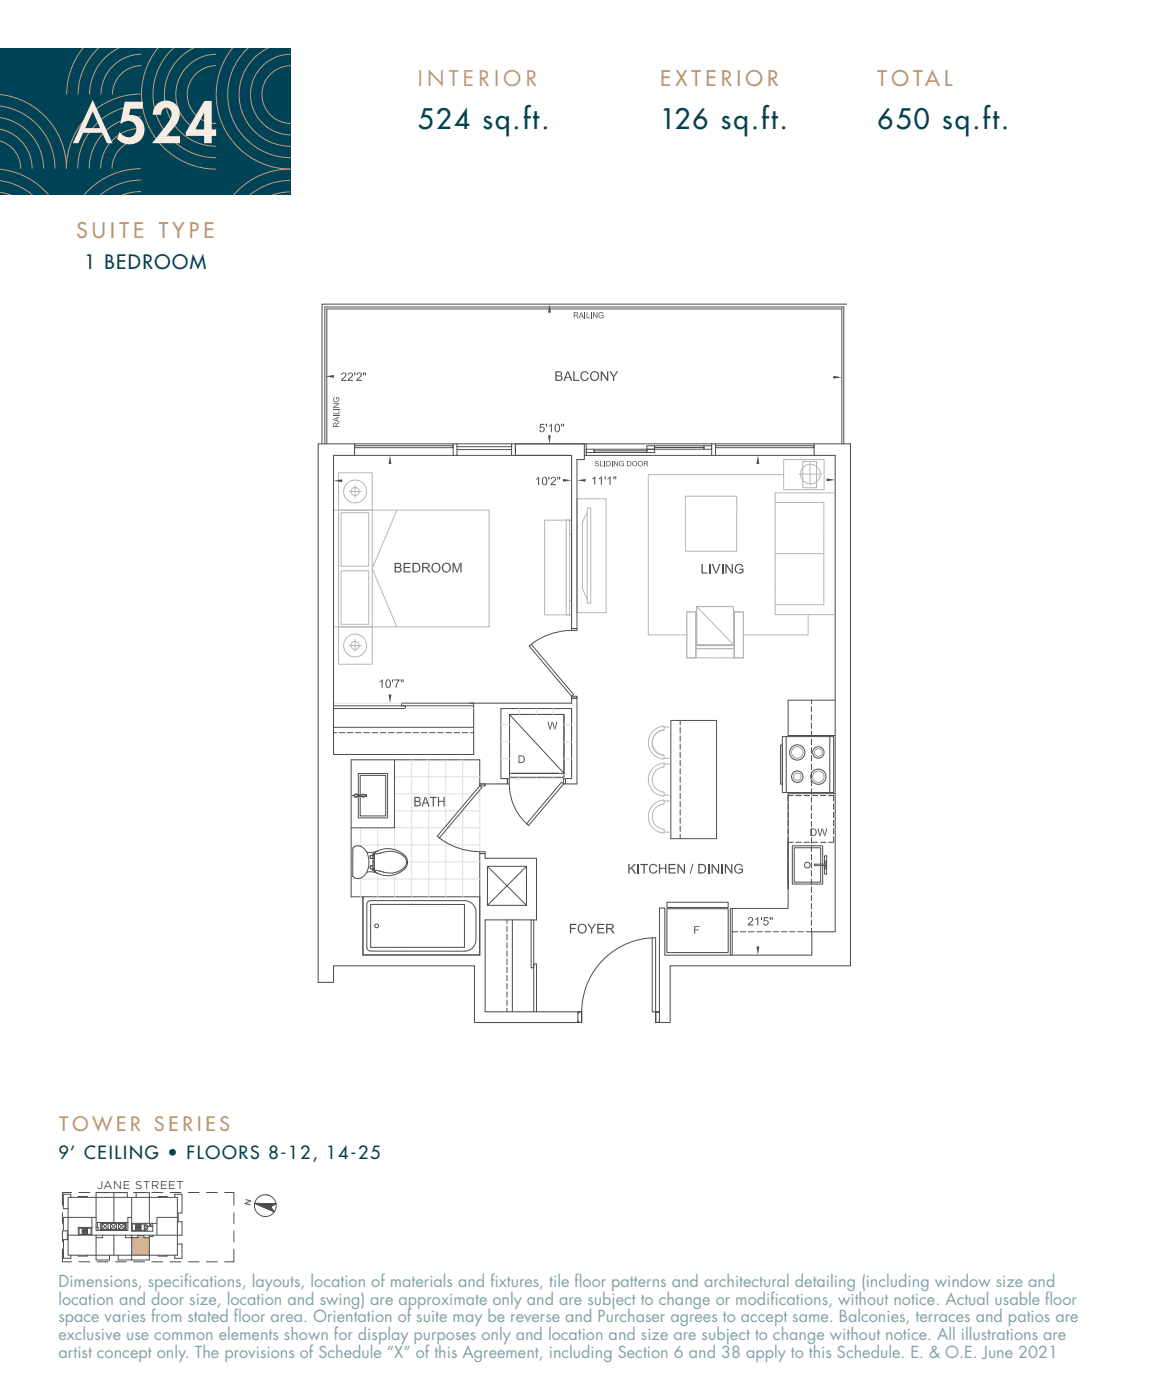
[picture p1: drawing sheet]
<svg xmlns="http://www.w3.org/2000/svg" width="254mm" height="305mm" viewBox="0 0 254 305" stroke-linecap="round" stroke-linejoin="round" font-family="sans-serif">
<defs><g id="words">
<text font-size="12" fill="#f7ece2" x="16" y="31.2">A524</text>
<g font-size="6" fill="#004356">
<text x="90.9" y="28.1">524 sq.ft.</text>
<text x="143.7" y="28.1">126 sq.ft.</text>
<text x="191" y="28.1">650 sq.ft.</text>
</g>
<g font-size="4.6" fill="#c79a6e">
<text x="90.9" y="18.8">I N T E R I O R</text>
<text x="143.7" y="18.8">E X T E R I O R</text>
<text x="191" y="18.8">T O TA L</text>
<text x="16.6" y="51.8">S U I T E T Y P E</text>
</g>
<text font-size="4.2" fill="#004356" x="18.4" y="58.5">1 BEDROOM</text>
<text font-size="4.2" fill="#c79a6e" x="13" y="246.3">T O W E R S E R I E S</text>
<text font-size="3.9" fill="#004356" x="12.7" y="252.4">9’ CEILING • FLOORS 8-12, 14-25</text>
<g font-size="3.5" fill="#004356">
<text x="12.7" y="280.2">Dimensions, specif</text>
<text x="40.1" y="280.2">ications, layouts, location of materials and f</text>
<text x="106.7" y="280.2">ixtures, tile f</text>
<text x="125" y="280.2">loor patterns and architectural detailing (including window size and</text>
<text x="12.7" y="284">location and door size, location and swing) are approximate only and are subject to change or modif</text>
<text x="12.7" y="287.9">space varies from stated f</text>
<text x="50.9" y="287.9">loor area. Orientation of suite may be reverse and Purchaser agrees to accept same. Balconies, terraces and patios are</text>
<text x="167.7" y="284">ications, without notice. Actual usable f</text>
<text x="227.5" y="284">loor</text>
<text x="12.7" y="291.8">exclusive use common elements shown for display purposes only and location and size are subject to change without notice. All illustrations are</text>
<text x="12.7" y="295.7">artist concept only. The provisions of Schedule “X” of this Agreement, including Section 6 and 38 apply to this Schedule. E. &amp; O.E. June 2021</text>
</g>
<text font-size="2.5" x="21.1" y="258.8">JANE STREET</text>
<text font-size="2.4" x="24.6" y="278.9">PENTHOUSE</text>
</g></defs>
<path d="M28.7 269.5h1.3v-.6h1.3v.6h1.2v3.8h-3.8z" fill="#c79a6e"/>
<path d="M0 10.6h63.3v31.9h-63.3z" fill="#004356"/>
<g fill="none" stroke="#c79a6e" stroke-width=".22">
<path d="M18 10.5a16 16 0 0 0-3.5 10.1M21.4 10.5a13.7 13.7 0 0 0-4.4 10.1M25.7 10.5a11.3 11.3 0 0 0-6.2 10.1M30.8 11.8a8.8 8.8 0 0 0-8.8 8.8M30.8 14.3a6.3 6.3 0 0 0-6.3 6.3M34.3 10.5a16.2 16.2 0 0 0-1.9 17.2 16.2 16.2 0 0 0 14.6 9.1M37.7 10.5a13.7 13.7 0 0 0-3.5 15.1 13.7 13.7 0 0 0 12.8 8.7M42 10.5a11.3 11.3 0 0 0-5.9 12.7 11.3 11.3 0 0 0 10.9 8.6M47 11.8a8.8 8.8 0 0 0-8.7 8.8 8.8 8.8 0 0 0 8.7 8.8M47 14.3a6.3 6.3 0 0 0-6.2 6.3 6.3 6.3 0 0 0 6.2 6.3M50.6 10.5a16.2 16.2 0 0 0-1.9 17.2 16.2 16.2 0 0 0 14.6 9.1M53.9 10.5a13.7 13.7 0 0 0-3.4 15.1 13.7 13.7 0 0 0 12.8 8.7"/>
<path d="M58.2 10.5a11.3 11.3 0 0 0-5.9 12.7 11.3 11.3 0 0 0 11 8.6M63.3 11.8a8.8 8.8 0 0 0-8.8 8.8 8.8 8.8 0 0 0 8.8 8.8M63.3 14.3a6.3 6.3 0 0 0-6.3 6.3 6.3 6.3 0 0 0 6.3 6.3M-.1 28.1a8.7 8.7 0 0 1 7.1 8.6M-.1 30.7a6.2 6.2 0 0 1 4.6 6M-.1 36.8a16.1 16.1 0 0 1 10.7 5.7M-.1 20.6a16.2 16.2 0 0 1 14.6 16.1M0 39.3a13.4 13.4 0 0 1 7.1 3.2M0 23.1a13.7 13.7 0 0 1 12 13.6M0 25.6a11.2 11.2 0 0 1 9.5 11.1M30.7 36.7a16.2 16.2 0 0 0-12.4 5.8M30.7 39.2a13.6 13.6 0 0 0-8.9 3.3"/>
<path d="M30.7 20.5a16.2 16.2 0 0 0-16.3 16.2M30.7 23a13.8 13.8 0 0 0-13.8 13.7M30.7 25.4a11.3 11.3 0 0 0-11.3 11.3M30.7 27.9a8.8 8.8 0 0 0-8.8 8.8M30.7 30.4a6.3 6.3 0 0 0-6.3 6.3M63.1 36.8a16.1 16.1 0 0 0-12.3 5.7M63.1 39.3a13.6 13.6 0 0 0-8.7 3.2M0 41.9l2.3 .6M30.7 41.7a10.7 10.7 0 0 0-4.1 .8M63.1 41.8a10.9 10.9 0 0 0-3.9 .7"/>
</g>
<g fill="none" stroke="#000" stroke-width=".22">
<path d="M184.3 66.2h-114.2v30.4M77.2 99.1h21.4M77.2 97h21.4v.5h-21.4zM77.2 96.6h21.4M98.6 96.6h.9v2.5h-.9zM99.5 97.2h11.8M99.5 96.6h11.8M99.5 97.9h11.8M99.5 99.1h11.8M111.3 96.6h.9v2.5h-.9zM112.2 96.6h15v3.5h-1.6v36.7h-1.2v-37.7h-12.2zM126.8 96.6h.8v2.5"/>
<path d="M127.2 99.1h27.7M127.6 97.8h1.7v.7h-1.7zM127.6 96.6h27.3M129.3 98v.3M129.3 97.8h11.5M129.3 98.2h11.5M129.3 98.5h11.5M140.8 98v.3M140.8 97.8h1.7v.7h-1.7zM140.8 97.1h1.7v.7h-1.7zM142.5 97.8h10.7M142.5 97.4h10.7"/>
<path d="M142.5 97.3v.3M142.5 97.1h10.7M153.2 97.1h1.7v.7h-1.7zM153.2 97.3v.3M154.9 97.1v-.5h.8v2.5h-.8M154.9 97.8v1.3M155.7 97h21.5v.5h-21.5zM155.7 99.1h21.5M155.7 96.6h21.5M177.2 96.6h7.9v113.7h-39.2v12.3h-2.4v-24.9h1.2v10.2h32v-5h5.1v-103.8h-4.6zM183.2 96.6v-29.3h-112.1v29.3M183.7 96.6v-29.8h-113v29.8"/>
<path d="M124.4 137.3a14.3 14.3 0 0 0-9.2 3.3l9.2 11 .5-.4-9.3-10.9M124.4 136.8h1.2v.5h-1.2zM72.6 159.5h.7M72.6 153.7h15.7v.6h-15.7M72.6 158.3h30.5M73.9 159.5h1.1M75.6 159.5h1.2M77.4 159.5h1.2M79.2 159.5h1.2M81 159.5h1.2M82.8 159.5h1.2M84.6 159.5h1.2"/>
<path d="M86.4 159.5h1.1M88.1 159.5h1.2M89.9 159.5h1.2M91.7 159.5h1.2M93.5 159.5h1.2M95.3 159.5h1.2M97.1 159.5h1.2M98.9 159.5h1.1M100.6 159.5h1.2M102.4 159.5h.7M103.1 153.1v11.2h-30.5v-65.2h4.6v-2.5h-7.9v117.3h3.3v-3.6h30.7v12.3h22.5M103.1 153.7h-15.7v-.6h37v-1.1h1.2v18.7h-2.5v-1.2h1.3v-15.2h-15.4v15.2h1.4v1.2h-6v-5.3h-28v29.8h2.6v12.7"/>
<path d="M110.9 155.5h11.8v13.7h-11.8zM110.9 155.6l11.8 12.8M110.9 155.5h11.8v12.9h-11.8zM124.4 151.6h1.2v.4h-1.2zM146 156.9h10v25.7h-10zM148 156.9v.9M148 158.4v1.2M176.6 152.4v.8M176.6 153.8v1.2M176.6 155.6v1.2M176.6 157.4v1.2M176.6 159.2v1.2"/>
<path d="M181.8 152.4h-10.3v7.7h10.3M77.1 173.3l.3 .3 .4-.2M77.1 173.2h-.3l.3 .1M77.7 173.1h2.1v.3h-2.1M77.8 173.2h.8v.1h-.8M77.8 173l-.4-.1-.3 .3M78 173.1v-4.7h6.4v9.7h-6.4v-4.7M78.4 173.1v-4.3h5.5v8.8h-5.5v-4.2M78.8 173.4l.2 .2 .4-.2M78.8 173.1l.2-.2 .4 .2M79.5 173.1v.3M85.9 165.4l-.1 14.8h-9.4"/>
<path d="M104.4 171.1l.5 .4-9.3 10.9-.4-.4zM104.4 170.7h1.2v.4h-1.2zM110.4 169.5h.4v1.2h-.4zM110.8 170.7a11.9 11.9 0 0 0 3.8 8.6M111.5 168.4h10M122.2 170.3l.5 .4-7.6 9-.5-.3zM122.7 169.5h.4v1.2h-.4zM148 160.2v1.2M148 162v1.2M148 163.8v1.2M148 165.6v1.1M148 167.3v1.2"/>
<path d="M148 169.1v1.2M148 170.9v1.2M148 172.7v1.2M148 174.5v1.2M148 176.3v1.2M148 178.1v1.2M148 179.9v1.1M169.9 162.2h.4v8.5h-.4zM170.3 160.4h11.1v12.1h-11.1zM171.1 160.4v12.1M172.6 173.2h-1.1v1.2M173.2 173.2h1.2"/>
<path d="M175 173.2h1.2M176.6 161v1.2M176.6 162.8v1.1M176.6 164.5v1.2M176.6 166.3v1.2M176.6 168.1v1.2M176.6 169.9v1.2M176.6 171.7v1.2M176.6 173.5v1.2M176.6 175.3v1.1M176.6 177v1.2M176.6 178.8v1.2"/>
<path d="M176.8 173.2h1.2M178.6 173.2h1.2M180.4 173.2h1v1.2M180.6 160.4v12.1M181.4 175v1.2M181.4 176.8v1.2M181.4 178.6v1.2M181.7 172.8h-10.2v25h-12.5v10.1M76.8 184.6l.7-.4h.9a2.98 2.98 0 0 1 1.9 2.9 3.7 3.7 0 0 1-1.8 4.1h-1l-.7-.4zM79.8 190l1.1-.2 1.4 .4M80 196.4l.7-.3h20.4a2.51 2.51 0 0 1 2.5 2.5v6a2.51 2.51 0 0 1-2.5 2.5h-20.4l-.4-.1-.4-.3-.1-.5v-9.3zM80.6 186.3h.1"/>
<path d="M80.6 186.8h.1M80.6 188.6v.5M80.6 188.6h.1M80.6 186.3v.5M80.7 189.1h.1M80.6 189.1h.1M80.7 186.3h.1M80.7 186.8h.1M80.7 188.6h-.1M80.7 186.8v.1M80.7 188.6l.5-.1v.7l-.6-.1M80.7 196.9h20.4v9.3h-20.4z"/>
<path d="M80.7 186.9h.5v1.6M81.2 186.3h.1M81.2 186.2h.2M81.2 186l.1 .2M81.2 189.4l.5 .4M81.2 186.3v.1M81.2 189.4h.1M81.3 186h.2v3.4h-.2M81.3 186h-.1M81.3 186l1-.2a7.4 7.4 0 0 1 4.3-.1l1 .5 .5 .5a1.59 1.59 0 0 1-.2 2.3l-.4 .3a4.7 4.7 0 0 1-4 .6l-2.2-.5M81.3 186.2l.1 .1M81.4 186.2l-.7 .1"/>
<path d="M81.4 189.2h-.2v.2l.1-.2M81.4 186.3l-.1 2.9M81.6 185.6l-.4 .3v1M81.7 185.6h.1M81.7 189.8h.1M81.7 185.6h-.1M81.7 185.6a5 5 0 0 1 6.9 1.4v.2a2.04 2.04 0 0 1-.4 1.8 5.2 5.2 0 0 1-6.5 .8M82.3 185.3l-1.4 .3-1.1-.2M95.6 182.4a14.4 14.4 0 0 0 8.8 3M104.4 195.2h-25.4v12.7h25.4M104.4 185.4h1.2v.4h-1.2zM106.1 188.6l8.5 8.5"/>
<path d="M106.1 188.6h8.5v8.5h-8.5zM114.6 188.6l-8.5 8.5M145.2 196.4h13.3v1.2h-13.3zM145.2 197.8h13.3v9.6h-13.3zM148 181.6v1M159.4 197.8v10.1M171.5 183.4h1.1M173.2 183.4h1.2M175 183.4h1.2M176.6 180.6v1.2M176.6 182.4v1.2M176.6 184.2v1.2"/>
<path d="M176.6 186v1.2M176.6 187.8v1.2M176.6 189.6v1.2M176.6 191.3v1.2M176.6 193.1v1.2M176.6 194.9v1.2M176.6 196.7v1.2M176.6 198.5v1.2M176.8 183.4h1.2M177.3 188.1h2.4l.1 .3-2.5 .1zM178.6 183.4h1.2M178.6 188.1v-3.5h-5.7v7.5h5.7v-3.6"/>
<path d="M179.1 188.1v-4h-6.7v8.4h6.7v-4M179.5 188.1v-1.8h.4v4h-.4v-1.8M181.4 182.2v1.2h-1M181.4 180.4v1.2M110.3 200.3v.8M110.3 201.6v1.2M110.3 203.4v1.2M110.3 205.2v1.2M110.3 207v1.2M110.3 208.8v1.2M110.3 210.6v1.2M110.3 212.4v1.2"/>
<path d="M110.3 214.1v1.2M110.3 215.9v1.2M110.3 217.7v1.2M110.3 219.5v.8M111.5 200.3v20M115.6 200.3v10.4h.6v-10.4M115.6 200.3h1.2v-13.4h-11.2v-1.1h-1.2v22.1M115.6 200.3h-10v20h20.2M142 204.2v16.1h.7v-16.1a16.1 16.1 0 0 0-16.1 16.1M159.4 202.9h1.1M161.1 202.9h1.2M162.9 202.9h1.2"/>
<path d="M164.7 202.9h1.2M166.5 202.9h1.2M168.3 202.9h1.2M170.1 202.9h1.2M171.9 202.9h1.2M173.7 202.9h1.1M176.6 202.1v.8h-1.2M176.6 200.3v1.2M116.2 220.3v-10.4h.6v10.4M125.8 220.3h.8v2.3h-.8v-.3v.3h.8v-2.3h-.8v.3zM125.8 220.6v1.6M142.7 220.3h.8v.3v-.3h-.8v2.3h.8v-.3v.3h-.8z"/>
<path d="M55.4 262l4.7 .1-1.2 .6 .8 1.1zM60.1 262.1l-4.7-.1 4.3 1.8"/>
<circle cx="77.4" cy="173.2" r=".32"/>
<circle cx="173.5" cy="169.1" r="1.25"/>
<circle cx="173.5" cy="163.8" r="1.67"/>
<circle cx="178.1" cy="163.8" r="1.25"/>
<circle cx="178.1" cy="169.1" r="1.67"/>
<circle cx="175.7" cy="188.3" r=".63"/>
<circle cx="179.7" cy="188.9" r=".21"/>
<circle cx="179.7" cy="187.7" r=".21"/>
<circle cx="82" cy="201.6" r=".42"/>
<circle cx="57.8" cy="262.5" r="2.37"/>
</g>
<g fill="none" stroke="#939598" stroke-width=".22">
<path d="M72.6 111.1h1.1v25.4h-1.1zM73.7 102.9h7.3v8.2h-7.3zM73.7 111.1h7.3v25.4h-7.3zM74.2 111.6h6.1v11.7h-6.1zM76 107h1.3v1.3M77.3 105.7v1.3h1.3M81 111.1h25.5v25.4h-25.5M86.4 111.1l-5.4 12.7 5.4 12.7M118.5 113.2h5.9v20.7h-5.9zM123.2 113.2h.8v20.7h-.8zM124 116.3h.4v14.5h-.4M125.6 108.6h6.3v24.8h-6.3z"/>
<path d="M127.8 111.5v18.9l-1-2.2v-14.5l1-2.2v-.9h.8v20.7h-.8v-.9M149.2 108h11.2l-.1 12h-11.1zM168.7 109.4h10.6v22.3h-10.6v2.1h12.7M170.6 103.3h-29.5v34.9h8.4M170.6 100.1h8.8v6.5h-8.8zM173.9 103.2h5M174.7 100.5h3v5.7h-3zM176.3 100.7v4.9M181.4 107.3h-12.7v24.4M73.7 136.5h7.3v8.1h-7.3zM74.2 124.3h6.1v11.6h-6.1zM77.3 139.2v2.7"/>
<path d="M149.5 133.2h2v10h-2zM151.6 132.1l8 8.3h-8v-8.3h8zM151.6 132.1v8.3h8v-8.3M151.6 133.2h-.1v7.4h8.3v-7.4h-.2M159.8 133.2h2v10h-2zM168.7 128.1h.1M168.7 120.5h10.6M175.9 133.8v4.4h-14.1M76 140.5h2.6M144.5 158.3h1.5M151.5 141.2v2h8.3v-10h2v10h-2v-2zM151.5 140.6h8.3v.6h-8.3z"/>
<path d="M142.3 167.1a2.48 2.48 0 0 1 2.2-.9v.7a2.84 2.84 0 0 0-2.5 2.8 2.84 2.84 0 0 0 2.5 2.9v.6a3.5 3.5 0 0 1-3.2-2.3 3.5 3.5 0 0 1 1-3.8zM144.4 164.4a2.8 2.8 0 0 1-2.4-2.8 2.8 2.8 0 0 1 2.5-2.8v-.6a3.6 3.6 0 0 0-3.4 3.5 3.6 3.6 0 0 0 3.3 3.6M144.5 164.5v.7M144.5 173.1h1.5M144.5 174.4h1.5M144.5 166.3h1.5M144.5 165.1h1.5M144.4 180.5a2.8 2.8 0 0 1-2.4-2.8 2.8 2.8 0 0 1 2.5-2.8v-.6a3.5 3.5 0 0 0-3.4 3.5 3.5 3.5 0 0 0 3.4 3.5v-.7M144.5 181.2h1.5"/>
<circle cx="77.3" cy="107" r="2.5"/>
<circle cx="77.3" cy="107" r=".89"/>
<circle cx="176.4" cy="103.2" r="2.15"/>
<circle cx="77.3" cy="140.5" r="2.5"/>
<circle cx="77.3" cy="140.5" r=".88"/>
</g>
<g fill="none" stroke="#6d6f71" stroke-width=".22">
<circle cx="173.5" cy="163.8" r="1.25"/>
<circle cx="173.5" cy="169.1" r=".83"/>
<circle cx="178.1" cy="169.1" r="1.25"/>
<circle cx="178.1" cy="163.8" r=".83"/>
</g>
<g fill="#000">
<path d="M119.6 66.2l.3 1.9h-.6zM129.2 67.9l.7 1.1v.3l-.7-1.1zM72.5 88.6l1.1-.6h.2l-1 .6zM70.8 81.9l1.9-.3v.7zM119.3 94.8h.6l-.3 1.8zM131 80.8l1.1 1.7v.4l-1.1-1.6zM181.4 81.8l1.8 .3-1.8 .4zM72.6 104.7l1.9-.3v.6zM84.9 99.1l.3 1.9h-.6zM122.5 104.3l1.9 .3-1.9 .3zM125.6 104.6l1.8-.3v.6zM133.8 100.4l.6 .9v.2l-.6-.9z"/>
<path d="M165 99.1l.3 1.9h-.7zM179.9 104.2l1.9 .3-1.9 .3zM158.2 122.8l1.1 1.6-.1 .5-1.1-1.7zM84.6 151.2h.6l-.3 1.9zM137.4 189.1l.2-.2 .9 1.3h-.4zM147.7 188.1l1.1 1.6v.5l-1.1-1.7zM155.2 188.1l1.1 1.6-.1 .5-1.1-1.7zM158 188.1l1.1 1.6v.5l-1.1-1.7zM164.6 206.1h.7l-.3 1.8z"/>
<path d="M124.9 67.9l.9 .2h-.7v.4l.7 .1-.7 .1v.6h-.2z" fill-rule="evenodd"/>
<path d="M125.2 68.7h.4l.4 .6h-.3z" fill-rule="evenodd"/>
<path d="M125.4 68.1h.4v.4h-.7h.4a.23 .23 0 0 0 .2-.2 .23 .23 0 0 0-.3-.2z" fill-rule="evenodd"/>
<path d="M126.4 67.9h.2l-.3 .8 .5 .2h-.5l-.2 .4h-.1z" fill-rule="evenodd"/>
<path d="M126.6 67.9l.5 1.4h-.2l-.1-.4-.5-.2h.4l-.2-.6z" fill-rule="evenodd"/>
<path d="M127.7 67.9h.1v1.2h.6v.2h-.7z" fill-rule="evenodd"/>
<path d="M129.1 67.9h.1v1.4h-.1z" fill-rule="evenodd"/>
<path d="M129.9 67.9h.1v1.4h-.1z" fill-rule="evenodd"/>
<path d="M130.4 68.1l.4-.2 .4 .2h-.5l-.2 .2v.7l.4 .2h-.4l-.2-.2v-.5z" fill-rule="evenodd"/>
<path d="M130.9 68.1h.3l.2 .2z" fill-rule="evenodd"/>
<path d="M130.9 68.6h.5l-.1 .6-.3 .1-.5-.1 .7-.2v-.2h-.3z" fill-rule="evenodd"/>
<path d="M72.6 86.6l.2 .7 .6 .1 .3-.4v.4a.74 .74 0 0 1-1.2-.3z" fill-rule="evenodd"/>
<path d="M72.6 92.1v.7h.5v-.7l.1 .7h.6v.2h-1.3z" fill-rule="evenodd"/>
<path d="M72.5 91.2l.8 .3 .1-.4v.5l.4 .1v.2l-1.3-.5z" fill-rule="evenodd"/>
<path d="M72.5 91.2l1.3-.5v.2l-.4 .2-.1 .4v-.4l-.7 .2z" fill-rule="evenodd"/>
<path d="M72.5 90h1.2v-.6h.1v.8h-1.3z" fill-rule="evenodd"/>
<path d="M72.5 87.8h1.3v.2h-1.3z" fill-rule="evenodd"/>
<path d="M72.5 88.6h1.3v.2h-1.3z" fill-rule="evenodd"/>
<path d="M72.6 92l.5 .1v.7l-.1-.6h-.2l-.2 .2z" fill-rule="evenodd"/>
<path d="M72.6 86.6l.3-.1v.1l-.3 .4z" fill-rule="evenodd"/>
<path d="M73.2 86.5h.4l.2 .1 .1 .5-.2 .3-.1-.8h-.3v.4h-.1z" fill-rule="evenodd"/>
<path d="M73.3 92.2l.5-.3v.2l-.6 .5z" fill-rule="evenodd"/>
<path d="M74.3 81.3a.67 .67 0 0 1 1 0h-.6l-.2 .3h-.3z" fill-rule="evenodd"/>
<path d="M74.8 81.3h.5l.1 .4-.9 1h.9v.2h-1.2l1-1.2v-.2z" fill-rule="evenodd"/>
<path d="M75.8 81.3a.67 .67 0 0 1 .9 0h-.5l-.3 .3h-.2z" fill-rule="evenodd"/>
<path d="M76.3 81.3h.4l.1 .4-.8 1h.9v.2h-1.3l1-1.2v-.2z" fill-rule="evenodd"/>
<path d="M77.1 81.1h.3l-.1 .6h-.1z" fill-rule="evenodd"/>
<path d="M77.7 81.3a.67 .67 0 0 1 .9 0h-.5l-.3 .3h-.2z" fill-rule="evenodd"/>
<path d="M78.2 81.3h.4l.1 .4-.8 1h.9v.2h-1.3l1-1.2v-.2z" fill-rule="evenodd"/>
<path d="M79 81.1h.3l-.1 .6h-.1z" fill-rule="evenodd"/>
<path d="M79.4 81.1h.3l-.1 .6h-.1z" fill-rule="evenodd"/>
<path d="M117.4 93.6h.2l.3 .3h.5a.59 .59 0 0 1-.6 .2 .59 .59 0 0 1-.4-.5z" fill-rule="evenodd"/>
<path d="M117.7 93l.4-.1 .3 .1z" fill-rule="evenodd"/>
<path d="M117.9 93.1l.5-.1 .2 .5-.2 .4h-.5a.45 .45 0 0 0 .4-.7z" fill-rule="evenodd"/>
<path d="M117.6 92.3h.9v.2h-.7l-.1 .5h.7l-1 .2z" fill-rule="evenodd"/>
<path d="M118.8 92.3h.3l-.1 .6h-.1z" fill-rule="evenodd"/>
<path d="M119.5 92.7l.4-.1-.4 .3z" fill-rule="evenodd"/>
<path d="M119.6 92.6l.5-.3v1.8h-.2v-1.5z" fill-rule="evenodd"/>
<path d="M120.8 92.5l.5-.1-.3 .4a1.03 1.03 0 0 0 .3 1.1h-.4l-.1-.2-.1-.7z" fill-rule="evenodd"/>
<path d="M120.9 92.4a.62 .62 0 0 1 .8-.1 .62 .62 0 0 1 .2 .8 .69 .69 0 0 1-.1 .8 .69 .69 0 0 1-.7 .2l-.2-.2a.76 .76 0 0 0 .7-.3 .76 .76 0 0 0 0-.8l-.3-.4z" fill-rule="evenodd"/>
<path d="M120.9 80.8l1.1 .1 .3 .2h-1.1v.6h1l-.1 .1 .2 .2h-1.1v.7h1.1l-.4 .2h-1z" fill-rule="evenodd"/>
<path d="M121.6 81.1h.7l.1 .3-.2 .3h-1h.7l.2-.2-.2-.4z" fill-rule="evenodd"/>
<path d="M121.6 82h.7l.2 .3-.2 .4h-1.1h.6a.38 .38 0 0 0 .4-.5 .38 .38 0 0 0-.6-.2z" fill-rule="evenodd"/>
<path d="M122.1 92.3h.3l-.1 .6h-.1z" fill-rule="evenodd"/>
<path d="M122.5 92.3h.3l-.1 .6h-.1z" fill-rule="evenodd"/>
<path d="M123.4 80.8h.3l-.5 1.3 .8 .2h-.8l-.3 .6h-.3z" fill-rule="evenodd"/>
<path d="M123.7 80.8l.9 2.1h-.3l-.3-.6-.8-.2h.7l-.3-1z" fill-rule="evenodd"/>
<path d="M124.8 80.8h.3v1.9h1v.2h-1.3z" fill-rule="evenodd"/>
<path d="M126.5 81.2a.99 .99 0 0 1 1.4-.2l-.7 .1a.86 .86 0 0 0-.6 .8 .86 .86 0 0 0 .7 .8l-.6 .1a1.3 1.3 0 0 1-.2-1.6z" fill-rule="evenodd"/>
<path d="M126.7 82.8l.8-.1 .4-.5 .3 .1a.91 .91 0 0 1-1.5 .5z" fill-rule="evenodd"/>
<path d="M127.3 81h.6l.2 .4-.2 .1-.2-.3z" fill-rule="evenodd"/>
<path d="M128.7 81.1l.7-.1a.85 .85 0 0 0-.7 .9 .85 .85 0 0 0 .7 .8h.7l-.6 .3-.8-.3a1.23 1.23 0 0 1 0-1.6z" fill-rule="evenodd"/>
<path d="M128.8 81a1.07 1.07 0 0 1 1.5 .3 1.07 1.07 0 0 1-.2 1.4h-.7a.85 .85 0 0 0 .7-.8 .85 .85 0 0 0-.7-.9z" fill-rule="evenodd"/>
<path d="M132.6 80.8h.4l.4 .8 .2 .2-.2 .2z" fill-rule="evenodd"/>
<path d="M134.2 80.8h.3l-.8 1.2v.9h-.3v-.9z" fill-rule="evenodd"/>
<path d="M116.7 104.3l.4-.1-.4 .3z" fill-rule="evenodd"/>
<path d="M116.8 104.2l.5-.4v1.8h-.2v-1.4z" fill-rule="evenodd"/>
<path d="M118.1 104h.4l-.3 .3a1.03 1.03 0 0 0 .3 1.2h-.4l-.1-.2-.1-.8z" fill-rule="evenodd"/>
<path d="M118.1 104a.62 .62 0 0 1 .8-.1 .62 .62 0 0 1 .2 .7 .69 .69 0 0 1-.1 .8 .69 .69 0 0 1-.8 .2l-.1-.1a.76 .76 0 0 0 .8-.3 .76 .76 0 0 0 0-.9l-.4-.3z" fill-rule="evenodd"/>
<path d="M119.4 103.8h.2v.7h-.2z" fill-rule="evenodd"/>
<path d="M119.9 104a.67 .67 0 0 1 1 0h-.6l-.2 .3h-.3z" fill-rule="evenodd"/>
<path d="M120.4 104h.5l.1 .5-.9 .9h.9v.2h-1.2l.9-1.2 .1-.2z" fill-rule="evenodd"/>
<path d="M121.3 103.8h.2v.7h-.2z" fill-rule="evenodd"/>
<path d="M121.7 103.8h.2v.7h-.2z" fill-rule="evenodd"/>
<path d="M128.9 104.2l.4-.1-.4 .3z" fill-rule="evenodd"/>
<path d="M129 104.1l.6-.4v1.8h-.3v-1.4z" fill-rule="evenodd"/>
<path d="M129.4 101.1l.5 .3h-.4z" fill-rule="evenodd"/>
<path d="M129.6 100.4l.6 .1h-.4a.24 .24 0 0 0-.1 .3 .24 .24 0 0 0 .4 .1 .37 .37 0 0 1 .2 .5 .37 .37 0 0 1-.5 .1l-.3-.1h.5a.21 .21 0 0 0 .2-.2 .21 .21 0 0 0-.3-.2l-.4-.2z" fill-rule="evenodd"/>
<path d="M129.9 100.5h.3l.1 .2z" fill-rule="evenodd"/>
<path d="M130.3 104.2l.5-.1-.5 .3z" fill-rule="evenodd"/>
<path d="M130.6 100.4h.1v1h.6v.1h-.7z" fill-rule="evenodd"/>
<path d="M130.5 104.1l.5-.4v1.8h-.2v-1.4z" fill-rule="evenodd"/>
<path d="M131.6 103.7h.2v.7h-.2z" fill-rule="evenodd"/>
<path d="M132 100.4l.8 .1h-.7v.9h.6l-.7 .1z" fill-rule="evenodd"/>
<path d="M132.2 104.2l.5-.1-.5 .3z" fill-rule="evenodd"/>
<path d="M132.4 100.5l.5 .1v.5l-.1 .3h-.7h.4l.3-.3-.1-.5z" fill-rule="evenodd"/>
<path d="M132.4 104.1l.5-.4v1.8h-.2v-1.4z" fill-rule="evenodd"/>
<path d="M133.5 103.7h.2v.7h-.1z" fill-rule="evenodd"/>
<path d="M133.6 100.4h.2v1.1h-.2z" fill-rule="evenodd"/>
<path d="M133.9 103.7h.2v.7h-.1z" fill-rule="evenodd"/>
<path d="M134.4 100.4h.1v1.1h-.1z" fill-rule="evenodd"/>
<path d="M134.9 100.5l.3-.2 .5 .2h-.6l-.2 .2v.5l.4 .2-.5-.1-.1-.5z" fill-rule="evenodd"/>
<path d="M135.3 100.5h.4l.1 .2z" fill-rule="evenodd"/>
<path d="M135.3 100.9h.5v.5l-.5 .1-.4-.1 .8-.1v-.2h-.4z" fill-rule="evenodd"/>
<path d="M136.5 100.4l.8 .1h-.7v.9h.6l-.7 .1z" fill-rule="evenodd"/>
<path d="M136.9 100.5l.5 .1v.5l-.1 .3h-.7h.5l.2-.3-.1-.5z" fill-rule="evenodd"/>
<path d="M137.7 100.5h.4l-.3 .2 .1 .6 .6 .1-.5 .1-.3-.1-.1-.4z" fill-rule="evenodd"/>
<path d="M137.8 100.5l.5-.1a.62 .62 0 0 1 .2 1h-.4l.4-.2-.1-.6z" fill-rule="evenodd"/>
<path d="M138.9 100.5h.5l-.4 .2 .1 .6 .7 .1-.5 .1-.3-.1-.2-.4z" fill-rule="evenodd"/>
<path d="M139 100.5a.6 .6 0 0 1 .9 .1 .6 .6 0 0 1-.1 .8h-.4l.3-.2v-.6z" fill-rule="evenodd"/>
<path d="M140.1 100.4l.9 .1h-.7v.4h.7l-.7 .1v.5h-.2z" fill-rule="evenodd"/>
<path d="M140.5 101h.3l.4 .5h-.3z" fill-rule="evenodd"/>
<path d="M140.3 100.9l.5-.1 .1-.2-.3-.1h.4v.4z" fill-rule="evenodd"/>
<path d="M85.9 122.5l1 .1 .4 .2h-1.2v.6l1.1 .1h-.1l.2 .2h-1.2v.7h1.2l-.4 .2h-1z" fill-rule="evenodd"/>
<path d="M86.6 122.8h.7v.3l-.1 .4-1.1-.1h.8l.2-.2-.2-.4z" fill-rule="evenodd"/>
<path d="M86.6 123.7h.7l.2 .3-.2 .4h-1.2h.6a.38 .38 0 0 0 .5-.5 .38 .38 0 0 0-.6-.2z" fill-rule="evenodd"/>
<path d="M87.8 122.5h1.6v.3h-1.3v.6h1.2v.3h-1.2v.7h1.3v.2h-1.6z" fill-rule="evenodd"/>
<path d="M89.8 122.5h.8l.6 .3h-1.1v1.6h1.1l-.4 .2h-1z" fill-rule="evenodd"/>
<path d="M90.5 122.8h.8a1.37 1.37 0 0 1-.1 1.6h-1.1a.87 .87 0 0 0 1.1-.4 .87 .87 0 0 0-.3-1.2z" fill-rule="evenodd"/>
<path d="M91.9 122.5l1.2 .1 .3 .1-1.2 .1v.7h1.2l-.4 .2h-.8v.9h-.3z" fill-rule="evenodd"/>
<path d="M92.5 123.7l.6 .1 .6 .8h-.3l-.6-.8z" fill-rule="evenodd"/>
<path d="M92.8 122.8l.6-.1 .1 .7-1.3 .1 .9-.1 .1-.4z" fill-rule="evenodd"/>
<path d="M94.2 122.8l.7-.1a.85 .85 0 0 0-.8 .9 .85 .85 0 0 0 .7 .8h.7l-.5 .3-.8-.3a1.23 1.23 0 0 1 0-1.6z" fill-rule="evenodd"/>
<path d="M94.3 122.7a1.07 1.07 0 0 1 1.4 .3 1.07 1.07 0 0 1-.2 1.4h-.6a.85 .85 0 0 0 .7-.8 .85 .85 0 0 0-.7-.9z" fill-rule="evenodd"/>
<path d="M96.4 122.8l.8-.1a.85 .85 0 0 0-.8 .9 .85 .85 0 0 0 .7 .8h.7l-.3 .2a1.07 1.07 0 0 1-1.2-.4 1.07 1.07 0 0 1 .1-1.4z" fill-rule="evenodd"/>
<path d="M96.6 122.7a1.07 1.07 0 0 1 1.4 .3 1.07 1.07 0 0 1-.2 1.4h-.6a.85 .85 0 0 0 .7-.8 .85 .85 0 0 0-.7-.9z" fill-rule="evenodd"/>
<path d="M98.9 122.5l.6 1.8-.1 .3-.6-1.7z" fill-rule="evenodd"/>
<path d="M100.1 122.5h.4l-.9 2.1h-.2z" fill-rule="evenodd"/>
<path d="M152.7 122.8h.3v1.8h1v.3h-1.3z" fill-rule="evenodd"/>
<path d="M154.9 122.8h.3l.7 1.8-.2 .3z" fill-rule="evenodd"/>
<path d="M156.5 122.8h.3l-.8 2.1h-.3z" fill-rule="evenodd"/>
<path d="M160.1 123.1a1.08 1.08 0 0 1 1.5-.1h-.7a.85 .85 0 0 0-.7 .9 .85 .85 0 0 0 .8 .8h-.7a1.19 1.19 0 0 1-.2-1.6z" fill-rule="evenodd"/>
<path d="M160.9 123h.7l.2 .4h-.3l-.2-.3z" fill-rule="evenodd"/>
<path d="M160.9 123.8h.9l-.1 .8a1.19 1.19 0 0 1-1.4 .1l.9-.1 .3-.2v-.3h-.6z" fill-rule="evenodd"/>
<path d="M82.6 148.4l.5-.1-.5 .3z" fill-rule="evenodd"/>
<path d="M82.8 148.3l.5-.4v1.8h-.2v-1.4z" fill-rule="evenodd"/>
<path d="M84 148.1h.5l-.3 .4a1.03 1.03 0 0 0 .3 1.1h-.4l-.1-.2-.1-.8z" fill-rule="evenodd"/>
<path d="M84.1 148.1a.62 .62 0 0 1 .8-.1 .62 .62 0 0 1 .2 .7 .69 .69 0 0 1-.1 .8 .69 .69 0 0 1-.8 .2l-.1-.1a.76 .76 0 0 0 .7-.3 .76 .76 0 0 0 0-.9l-.3-.3z" fill-rule="evenodd"/>
<path d="M85.3 147.9h.3l-.1 .7h-.1z" fill-rule="evenodd"/>
<path d="M85.8 147.9h1.2l-.6 1.3-.1 .5h-.2v-.4l.6-1.1h-.9z" fill-rule="evenodd"/>
<path d="M87.2 147.9h.3l-.1 .7h-.1z" fill-rule="evenodd"/>
<path d="M87.6 147.9h.3l-.1 .7h-.1z" fill-rule="evenodd"/>
<path d="M119.2 157.1h.2l.3 1.4-.1 .3z" fill-rule="evenodd"/>
<path d="M120.1 157.1h.3l-.6 1.7h-.2z" fill-rule="evenodd"/>
<path d="M120.4 157.1l.3 1.3-.1 .4-.4-1.4z" fill-rule="evenodd"/>
<path d="M121.1 157.1h.2l-.5 1.7h-.2z" fill-rule="evenodd"/>
<path d="M90.2 173.5h.8l.4 .2h-1v.7h1l-.1 .1 .2 .1h-1.1v.7h1.1l-.1 .2-1.2 .1z" fill-rule="evenodd"/>
<path d="M90.8 173.7h.7v.3l-.1 .4h-.9h.4a.32 .32 0 0 0 .4-.3 .32 .32 0 0 0-.3-.4z" fill-rule="evenodd"/>
<path d="M90.9 174.6h.6l.1 .2-.1 .5h-1.1h.7a.35 .35 0 0 0 .3-.3 .35 .35 0 0 0-.3-.4z" fill-rule="evenodd"/>
<path d="M92.5 173.5h.2l-.4 1.2 .7 .2h-.8l-.2 .7h-.2z" fill-rule="evenodd"/>
<path d="M92.7 173.5l.8 2.1h-.3l-.2-.7-.7-.2h.6l-.3-1z" fill-rule="evenodd"/>
<path d="M93.6 173.5h1.5v.2h-.7v1.9h-.2v-1.9h-.6z" fill-rule="evenodd"/>
<path d="M95.3 173.5h.3v.8l.9 .3h-.9v1h-.3z" fill-rule="evenodd"/>
<path d="M95.6 174.3h.9v-.8h.3v2.1h-.3v-1z" fill-rule="evenodd"/>
<path d="M112.9 164.5l1.1 .1-.9 .1v1.2l.9 .1-1.1 .1z" fill-rule="evenodd"/>
<path d="M113.4 164.7l.6-.1 .2 .7-.2 .6h-.9h.4a.64 .64 0 0 0 .5-.6 .64 .64 0 0 0-.6-.6z" fill-rule="evenodd"/>
<path d="M137 189.1l1.1-1h.4l-1.5 1.3z" fill-rule="evenodd"/>
<path d="M139.4 188.1h1.6v.2h-.7v1.9h-.2v-1.9h-.7z" fill-rule="evenodd"/>
<path d="M141.4 188.4a.99 .99 0 0 1 1.4-.1h-.6a.86 .86 0 0 0-.7 .8 .86 .86 0 0 0 .7 .9h-.6a1.3 1.3 0 0 1-.2-1.6z" fill-rule="evenodd"/>
<path d="M141.6 190l.9-.1 .3-.5 .3 .1a.91 .91 0 0 1-1.5 .5z" fill-rule="evenodd"/>
<path d="M142.2 188.3h.6l.3 .4h-.3l-.2-.3z" fill-rule="evenodd"/>
<path d="M143.4 188.1h.3v.8l1.1 .3h-1.1v1h-.3z" fill-rule="evenodd"/>
<path d="M143.7 188.9h1.1v-.8h.2v2.1h-.2v-1z" fill-rule="evenodd"/>
<path d="M145.5 188.1h1.5v.2h-1.2v.7h1.1v.2h-1.1v.7h1.3v.3h-1.6z" fill-rule="evenodd"/>
<path d="M150.7 188.1h.2l-.6 2.1h-.2z" fill-rule="evenodd"/>
<path d="M152 188.1h.8l.6 .2h-1.1v1.6l1.1 .1-.4 .2h-1z" fill-rule="evenodd"/>
<path d="M152.7 188.3l.8 .1a1.37 1.37 0 0 1-.1 1.5h-1.1a.87 .87 0 0 0 1.1-.4 .87 .87 0 0 0-.3-1.1z" fill-rule="evenodd"/>
<path d="M160 188.4a1.05 1.05 0 0 1 1.5-.1h-.7a.84 .84 0 0 0-.7 .8 .84 .84 0 0 0 .7 .9h-.6a1.21 1.21 0 0 1-.2-1.6z" fill-rule="evenodd"/>
<path d="M160.8 188.3h.7l.2 .4h-.3l-.2-.3z" fill-rule="evenodd"/>
<path d="M160.8 189.1h.9l-.1 .9a1.19 1.19 0 0 1-1.4 0h.8l.4-.3v-.3h-.6z" fill-rule="evenodd"/>
<path d="M162.9 199.9a.67 .67 0 0 1 .9-.1h-.5l-.3 .4h-.2z" fill-rule="evenodd"/>
<path d="M163.4 199.8h.4l.1 .5-.8 1h.9v.2h-1.3l1-1.2v-.3z" fill-rule="evenodd"/>
<path d="M164.5 200l.5-.3v1.8h-.2v-1.5z" fill-rule="evenodd"/>
<path d="M166.3 199.7h.9v.2h-.7l-.1 .5h.8l-1.1 .2z" fill-rule="evenodd"/>
<path d="M167.5 199.7h.3l-.1 .6h-.1z" fill-rule="evenodd"/>
<path d="M167.9 199.7h.3l-.1 .6h-.1z" fill-rule="evenodd"/>
<path d="M176.4 180.4l1.1 .1-.9 .1v1.2l.9 .1-1.1 .1z" fill-rule="evenodd"/>
<path d="M176.9 180.6l.6-.1 .3 .7-.3 .6h-.9h.4a.64 .64 0 0 0 .5-.6 .64 .64 0 0 0-.6-.6z" fill-rule="evenodd"/>
<path d="M177.9 180.4h.2l.4 1.4-.2 .2z" fill-rule="evenodd"/>
<path d="M178.9 180.4h.2l-.5 1.6h-.3z" fill-rule="evenodd"/>
<path d="M179.1 180.4l.4 1.2-.1 .4-.4-1.4z" fill-rule="evenodd"/>
<path d="M179.8 180.4h.3l-.5 1.6h-.2z" fill-rule="evenodd"/>
<path d="M124 201.1h1.4v.3h-1.1v.6h1v.3h-1v.9h-.3z" fill-rule="evenodd"/>
<path d="M126 201.4l.7-.1a.85 .85 0 0 0-.7 .8 .85 .85 0 0 0 .7 .9h.7l-.6 .3-.8-.3a1.23 1.23 0 0 1 0-1.6z" fill-rule="evenodd"/>
<path d="M126.1 201.3a1.07 1.07 0 0 1 1.5 .2 1.07 1.07 0 0 1-.2 1.5h-.7a.85 .85 0 0 0 .7-.8 .85 .85 0 0 0-.7-.9z" fill-rule="evenodd"/>
<path d="M127.8 201.1h.4l.5 .8 .1 .2-.2 .2z" fill-rule="evenodd"/>
<path d="M129.4 201.1h.4l-.9 1.2v.9h-.3v-.9z" fill-rule="evenodd"/>
<path d="M130 201.1h1.5v.3h-1.2v.6h1.1v.3h-1.1v.7h1.3v.2h-1.6z" fill-rule="evenodd"/>
<path d="M131.9 201.1l1.2 .1 .4 .1-1.3 .1v.7h1.3l-.5 .2h-.8v.9h-.3z" fill-rule="evenodd"/>
<path d="M132.5 202.3l.7 .1 .6 .8h-.4l-.5-.8z" fill-rule="evenodd"/>
<path d="M132.9 201.4l.6-.1v.7l-1.3 .1 .9-.1 .2-.4z" fill-rule="evenodd"/>
<path d="M151.1 201.6h1.1v.2h-.9v.6h.8v.1h-.8v.8h-.2z" fill-rule="evenodd"/>
<path d="M164.4 200.1l.4-.1-.4 .3z" fill-rule="evenodd"/>
<path d="M165.6 199.7h.3l-.1 .6h-.1z" fill-rule="evenodd"/>
<path d="M166.1 201h.2l.3 .3h.5a.59 .59 0 0 1-.6 .2 .59 .59 0 0 1-.4-.5z" fill-rule="evenodd"/>
<path d="M166.4 200.4l.5-.1 .2 .1z" fill-rule="evenodd"/>
<path d="M166.7 200.5l.5-.1 .1 .5-.2 .4h-.4a.45 .45 0 0 0 .3-.7z" fill-rule="evenodd"/>
</g>
<g fill="none" stroke="#d1d3d4" stroke-width=".22">
<path d="M72.6 153.1h14.8M88.3 154.3h14.8M109 157.8h1.9M113 154.3v1.2M116.7 154.3v1.2M120.4 154.3v1.2M122.7 157.8h1.7M85.8 172.8h17.1M85.8 169.1h18.6M85.8 176.5h14M89.6 165.4v29.9M93.3 165.4v29.9"/>
<path d="M97 165.4v14.5M100.6 176.5h3.8M100.7 165.4v10.1M100.7 176.4v18.9M103.7 172.8h.7M104.4 172v13.4M109 165.2h1.9M109 161.5h1.9M110.4 169.5h12.7M113 169.2v.3M116.7 169.2v.3M120.4 169.2v.3"/>
<path d="M122.7 165.2h1.7M122.7 161.5h1.7M76.4 184h28M76.4 187.7h.4M76.4 191.4h28M78.5 180.2v4.1M78.5 191.2v4M82.2 180.2v5.1M82.2 190.1v5.2M85.9 190.4v4.9M88.7 187.7h15.7M96.7 180.2h-10.9l.1 4.8"/>
<path d="M97 180.8v14.5M97.5 180.2h6.9"/>
</g>
<path d="M127.2 67.9h.2v1.4h-.2zM128.7 67.9h.1v1.4h-.1zM72.5 90.4h1.3v.2h-1.3zM72.5 89.1h1.3v.1h-1.3zM131.5 100.4h.2v1.1h-.2zM133.2 100.4h.1v1.1h-.1zM55.5 262l4.6 .1-1.2 .6 .8 1.1zM55.4 262l4.7 .1-1.2 .6 .8 1.1z" fill="#000"/>
<path d="M130.9 80.8v2.1M132.3 80.8v2.1M158 122.8v2.1M159.4 122.8v2.1M136.9 188.1v2.1M147.6 188.1v2.1M148.9 188.1v2.1M155 188.1v2.1M156.4 188.1v2.1M157.9 188.1v2.1M159.3 188.1v2.1" fill="none" stroke="#000" stroke-width=".28"/>
<path d="M100.3 122.5v2.1M154.5 122.8v2.1M157.3 122.8v2.1M138.9 188.1v2.1M154.3 188.1v2.1M157.2 188.1v2.1" fill="none" stroke="#000" stroke-width=".26"/>
<path d="M98.7 122.5v2.1" fill="none" stroke="#000" stroke-width=".41"/>
<path d="M52.9 260.8l2.3 .6-.3 1.3-2.3-.6z" fill="#fff"/>
<path d="M53.5 261.1l1.2 .3v.2l-1.1 .4 .9 .2v.2l-1.3-.3v-.2l1.2-.4-1-.2z" fill="#000"/>
<g fill="none" stroke="#000" stroke-width=".22">
<path d="M15.6 259.6h-2v2.8M17.2 259.6h2.4M21.1 259.6h2.4M24.8 259.6v6.5M25.1 259.6h2.4M29.1 259.6h2.4M33 259.6h2.4M37 259.6h2.4M41 259.6h2.3M44.9 259.6h2.4M48.9 259.6h2v2.8M13.6 271.9v2.8h2"/>
<path d="M13.6 264v2.4M13.6 268v2.4M14.6 268v1.9M14.8 269.9h-1v4.1h1.6v-.7M14.8 260.7h23.8v12.6h-23.8zM15.4 260.7v-.7h-1.6v3.1h1M17 273.3v.2h2v-.2M17.2 274.7h2.4M17.2 267.4h2.6v1.3h-2.6zM17.9 268.1h1.1M17.9 268h1.1M17.9 267.4v1.3"/>
<path d="M18 267.4v.6M18 268.1v.6M18.2 267.4v.6M18.2 268.1v.6M18.3 267.4v.6M18.3 268.1v.6M18.5 267.4v.6M18.5 268.1v.6M18.6 267.4v.6M18.6 268.1v.6M18.8 267.4v.6M18.8 268.1v.6"/>
<path d="M18.9 267.4v.6M18.9 268.1v.6M19 260.7v-.2h-2v.2M19 267.4v1.3M20 267.2h-3v1.7M20 265v3.9M20.9 267.2h.5v.7M20.9 268.9v5.4h2.9v-1M20.9 265h-7.1v3h1M21.1 274.7h2.4M21.2 266.1v1.1M21.8 266.1v1.8"/>
<path d="M22 266.3h5.3v1.4h-5.3zM22.2 266.4l1.3 1.2M22.2 266.4h1.3v1.2h-1.3zM22.3 268.9v.6h-1.4M23.5 266.4l-1.3 1.2M24 266.4l1.3 1.2M24 266.4h1.3v1.2h-1.3zM24.8 268.9v4.4M25.1 274.7h2.4M25.3 266.4l-1.3 1.2M25.8 266.4h1.2v1.2h-1.2zM25.8 266.4l1.2 1.2"/>
<path d="M27 266.4l-1.2 1.2M27.3 268.9v.6h2.7v-.6M27.5 266.1v1.8M27.7 260.7v-1.1h-6.8v6.3M28.7 260.7v5.6M28.7 268.9v5.4M28.7 265h-.9v2.9h-6.9v-1.8h6.9M28.8 266.5h2.6v1.4h-2.6zM29.1 274.7h2.4M29.5 267.1h1.2M29.5 266.5v1.4M29.5 267.2h1.2"/>
<path d="M29.6 260.7v-1.1h2.9v6.7M29.7 266.5v.6M29.7 267.2v.7M29.8 266.5v.6M29.8 267.2v.7M29.9 266.5v.6M29.9 267.2v.7M30.1 266.5v.6M30.1 267.2v.7M30.2 266.5v.6M30.2 267.2v.7M30.4 266.5v.6"/>
<path d="M30.4 267.2v.7M30.5 267.2v.7M30.5 266.5v.6M30.7 266.5v1.4M31.3 268.9v.6h1.2M31.6 266.3v1.7M32.5 268.9v5.4h-6.8v-1M33 274.7h2.4M33.3 267h-1l-.3 .3v.8M33.3 266.3v1.8h-4.7v-1.8h5.6M33.3 268.9v.3h-.8M34.5 260.7v-.2h1.9v.2"/>
<path d="M34.5 273.3v.2h1.9v-.2M37 274.7h2.4M38 260.7v-.7h1.6v4.1h-1M38.6 266h1v2.9h-24.8M38.6 270.8h1v3.2h-1.6v-.7M38.6 265h-4.4v3.9M38.8 264.1v1.9M41 274.7h2.3M44.9 274.7h2.4M50.9 264v2.4M50.9 268v2.4M50.9 271.9v2.8h-2"/>
<circle cx="31.8" cy="267.7" r=".16"/>
<circle cx="31.9" cy="266.8" r=".19"/>
<circle cx="32.7" cy="266.7" r=".19"/>
</g>
<use href="#words"/>
</svg>
